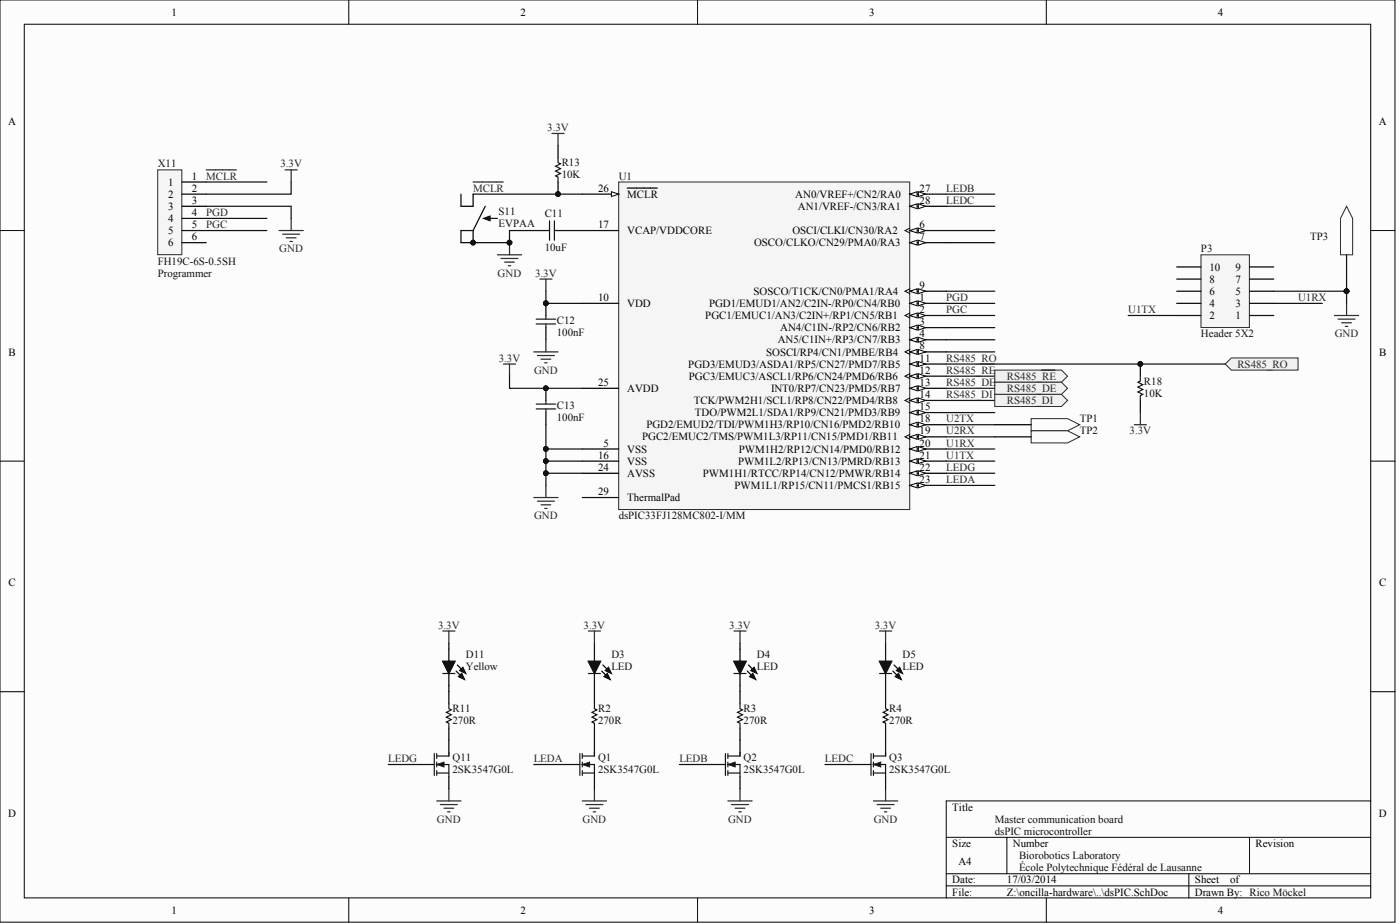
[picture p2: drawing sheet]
<svg xmlns="http://www.w3.org/2000/svg" width="487mm" height="321mm" viewBox="0 0 487 321" stroke-linecap="round" stroke-linejoin="round" font-family="sans-serif">
<defs><g id="words">
<g font-size="3.8">
<text x="59.7" y="5.5">1</text>
<text x="181" y="5.5">2</text>
<text x="302.3" y="5.5">3</text>
<text x="423.5" y="5.5">4</text>
<text x="2.8" y="43.4">A</text>
<text x="479.5" y="43.4">A</text>
<text x="58.4" y="64.5">1</text>
<text x="66.7" y="62.4">1</text>
<text x="58.4" y="68.7">2</text>
<text x="66.7" y="66.6">2</text>
<text x="66.7" y="70.8">3</text>
<text x="208" y="66.6">26</text>
<text x="218.1" y="68.7">MCLR</text>
<text x="276.6" y="68.7">AN0/VREF+/CN2/RA0</text>
<text x="319.8" y="66.6">27</text>
<text x="319.8" y="70.8">28</text>
<text x="58.4" y="72.9">3</text>
<text x="58.4" y="77.1">4</text>
<text x="66.7" y="75">4</text>
<text x="277.4" y="72.9">AN1/VREF-/CN3/RA1</text>
<text x="58.4" y="81.4">5</text>
<text x="66.7" y="79.3">5</text>
<text x="66.7" y="83.5">6</text>
<text x="208" y="79.3">17</text>
<text x="218.1" y="81.4">VCAP/VDDCORE</text>
<text x="275.6" y="81.4">OSCI/CLKI/CN30/RA2</text>
<text x="319.8" y="79.3">6</text>
<text x="319.8" y="83.5">7</text>
<text x="58.4" y="85.6">6</text>
<text x="262.2" y="85.6">OSCO/CLKO/CN29/PMA0/RA3</text>
<text x="420.6" y="94">10</text>
<text x="429.7" y="94">9</text>
<text x="319.8" y="100.3">9</text>
<text x="420.6" y="98.2">8</text>
<text x="429.7" y="98.2">7</text>
<text x="208" y="104.6">10</text>
<text x="218.1" y="106.7">VDD</text>
<text x="246.6" y="106.7">PGD1/EMUD1/AN2/C2IN-/RP0/CN4/RB0</text>
<text x="262" y="102.4">SOSCO/T1CK/CN0/PMA1/RA4</text>
<text x="319.8" y="104.6">1</text>
<text x="420.6" y="106.7">4</text>
<text x="420.6" y="102.4">6</text>
<text x="429.7" y="106.7">3</text>
<text x="429.7" y="102.4">5</text>
<text x="245.3" y="110.9">PGC1/EMUC1/AN3/C2IN+/RP1/CN5/RB1</text>
<text x="319.8" y="108.8">2</text>
<text x="319.8" y="113">3</text>
<text x="420.6" y="110.9">2</text>
<text x="429.7" y="110.9">1</text>
<text x="270.4" y="119.3">AN5/C1IN+/RP3/CN7/RB3</text>
<text x="271.3" y="115.1">AN4/C1IN-/RP2/CN6/RB2</text>
<text x="319.8" y="117.2">4</text>
<text x="3" y="123.5">B</text>
<text x="266.4" y="123.5">SOSCI/RP4/CN1/PMBE/RB4</text>
<text x="319.8" y="121.4">8</text>
<text x="319.8" y="125.6">11</text>
<text x="479.6" y="123.5">B</text>
<text x="239.4" y="127.7">PGD3/EMUD3/ASDA1/RP5/CN27/PMD7/RB5</text>
<text x="239.6" y="132">PGC3/EMUC3/ASCL1/RP6/CN24/PMD6/RB6</text>
<text x="319.8" y="129.9">12</text>
<text x="208" y="134.1">25</text>
<text x="218.1" y="136.2">AVDD</text>
<text x="268.1" y="136.2">INT0/RP7/CN23/PMD5/RB7</text>
<text x="319.8" y="134.1">13</text>
<text x="241.3" y="140.4">TCK/PWM2H1/SCL1/RP8/CN22/PMD4/RB8</text>
<text x="319.8" y="138.3">14</text>
<text x="319.8" y="142.5">15</text>
<text x="224.8" y="148.8">PGD2/EMUD2/TDI/PWM1H3/RP10/CN16/PMD2/RB10</text>
<text x="241.7" y="144.6">TDO/PWM2L1/SDA1/RP9/CN21/PMD3/RB9</text>
<text x="319.8" y="146.7">18</text>
<text x="209.9" y="155.2">5</text>
<text x="223.3" y="153">PGC2/EMUC2/TMS/PWM1L3/RP11/CN15/PMD1/RB11</text>
<text x="319.8" y="150.9">19</text>
<text x="319.8" y="155.2">20</text>
<text x="208" y="159.4">16</text>
<text x="218.1" y="157.3">VSS</text>
<text x="218.1" y="161.5">VSS</text>
<text x="256.7" y="161.5">PWM1L2/RP13/CN13/PMRD/RB13</text>
<text x="256.9" y="157.3">PWM1H2/RP12/CN14/PMD0/RB12</text>
<text x="319.8" y="159.4">21</text>
<text x="208" y="163.6">24</text>
<text x="218.1" y="165.7">AVSS</text>
<text x="244.4" y="165.7">PWM1H1/RTCC/RP14/CN12/PMWR/RB14</text>
<text x="319.8" y="163.6">22</text>
<text x="319.8" y="167.8">23</text>
<text x="208" y="172">29</text>
<text x="255.4" y="169.9">PWM1L1/RP15/CN11/PMCS1/RB15</text>
<text x="218.1" y="174.1">ThermalPad</text>
<text x="3" y="203.6">C</text>
<text x="479.6" y="203.6">C</text>
<text x="331.2" y="281.6">Title</text>
<text x="2.8" y="283.8">D</text>
<text x="479.5" y="283.8">D</text>
<text x="331.2" y="294.3">Size</text>
<text x="352.2" y="294.3">Number</text>
<text x="436.6" y="294.3">Revision</text>
<text x="333.3" y="300.6">A4</text>
<text x="331.2" y="306.9">Date:</text>
<text x="331.2" y="311.2">File:</text>
<text x="350.1" y="306.9">17/03/2014</text>
<text x="350.1" y="311.2">Z:\oncilla-hardware\..\dsPIC.SchDoc</text>
<text x="415.5" y="306.9">Sheet</text>
<text x="415.5" y="311.2">Drawn By: Rico Möckel</text>
<text x="427.8" y="306.9">of</text>
<text x="59.7" y="317.5">1</text>
<text x="181" y="317.5">2</text>
<text x="302.3" y="317.5">3</text>
<text x="423.5" y="317.5">4</text>
</g>
<g font-size="3.8" fill="#262626">
<text x="190.3" y="45.5">3.3V</text>
<text x="97.5" y="58.2">3.3V</text>
<text x="71.7" y="62.4">MCLR</text>
<text x="164.5" y="66.6">MCLR</text>
<text x="329" y="66.6">LEDB</text>
<text x="329" y="70.8">LEDC</text>
<text x="71.7" y="75">PGD</text>
<text x="71.7" y="79.3">PGC</text>
<text x="97.1" y="87.7">GND</text>
<text x="173" y="96.1">GND</text>
<text x="186.1" y="96.1">3.3V</text>
<text x="329" y="104.6">PGD</text>
<text x="451.4" y="104.6">U1RX</text>
<text x="329" y="108.8">PGC</text>
<text x="392.3" y="108.8">U1TX</text>
<text x="464.1" y="117.2">GND</text>
<text x="173.4" y="125.6">3.3V</text>
<text x="329" y="125.6">RS485_RO</text>
<text x="185.7" y="129.9">GND</text>
<text x="329" y="129.9">RS485_RE</text>
<text x="350.1" y="132">RS485_RE</text>
<text x="430.3" y="127.7">RS485_RO</text>
<text x="329" y="134.1">RS485_DE</text>
<text x="350.1" y="136.2">RS485_DE</text>
<text x="329" y="138.3">RS485_DI</text>
<text x="350.1" y="140.4">RS485_DI</text>
<text x="329" y="146.7">U2TX</text>
<text x="329" y="155.2">U1RX</text>
<text x="329" y="150.9">U2RX</text>
<text x="392.8" y="150.9">3.3V</text>
<text x="329" y="159.4">U1TX</text>
<text x="329" y="163.6">LEDG</text>
<text x="329" y="167.8">LEDA</text>
<text x="185.7" y="180.4">GND</text>
<text x="152.3" y="218.4">3.3V</text>
<text x="203" y="218.4">3.3V</text>
<text x="253.6" y="218.4">3.3V</text>
<text x="304.2" y="218.4">3.3V</text>
<text x="135" y="264.8">LEDG</text>
<text x="185.6" y="264.8">LEDA</text>
<text x="236.2" y="264.8">LEDB</text>
<text x="286.9" y="264.8">LEDC</text>
<text x="151.9" y="285.9">GND</text>
<text x="202.6" y="285.9">GND</text>
<text x="253.2" y="285.9">GND</text>
<text x="303.8" y="285.9">GND</text>
</g>
<g font-size="3.8" fill="#0e0e0e">
<text x="54.8" y="58.2">X11</text>
<text x="195.3" y="57.8">R13</text>
<text x="195.3" y="62">10K</text>
<text x="215.1" y="62.4">U1</text>
<text x="173.4" y="74.6">S11</text>
<text x="189.4" y="75.5">C11</text>
<text x="173.4" y="78.8">EVPAA</text>
<text x="455.6" y="83.5">TP3</text>
<text x="189.4" y="87.3">10uF</text>
<text x="417.6" y="87.7">P3</text>
<text x="54.8" y="91.9">FH19C-6S-0.5SH</text>
<text x="54.8" y="96.1">Programmer</text>
<text x="193.6" y="112.6">C12</text>
<text x="193.6" y="116.8">100nF</text>
<text x="417.6" y="117.2">Header 5X2</text>
<text x="397.8" y="133.6">R18</text>
<text x="397.8" y="137.9">10K</text>
<text x="193.6" y="142.1">C13</text>
<text x="193.6" y="146.3">100nF</text>
<text x="375.4" y="146.7">TP1</text>
<text x="375.4" y="150.9">TP2</text>
<text x="215.1" y="180.4">dsPIC33FJ128MC802-I/MM</text>
<text x="162" y="232.7">Yellow</text>
<text x="162" y="228.5">D11</text>
<text x="212.6" y="232.7">LED</text>
<text x="212.6" y="228.5">D3</text>
<text x="263.2" y="232.7">LED</text>
<text x="263.2" y="228.5">D4</text>
<text x="313.9" y="232.7">LED</text>
<text x="313.9" y="228.5">D5</text>
<text x="157.3" y="251.7">270R</text>
<text x="157.3" y="247.5">R11</text>
<text x="208" y="251.7">270R</text>
<text x="208" y="247.5">R2</text>
<text x="258.6" y="251.7">270R</text>
<text x="258.6" y="247.5">R3</text>
<text x="309.2" y="251.7">270R</text>
<text x="309.2" y="247.5">R4</text>
<text x="157.3" y="264.4">Q11</text>
<text x="157.3" y="268.6">2SK3547G0L</text>
<text x="208" y="264.4">Q1</text>
<text x="208" y="268.6">2SK3547G0L</text>
<text x="258.6" y="264.4">Q2</text>
<text x="258.6" y="268.6">2SK3547G0L</text>
<text x="309.2" y="264.4">Q3</text>
<text x="309.2" y="268.6">2SK3547G0L</text>
<text x="345.9" y="285.9">Master communication board</text>
<text x="345.9" y="290.1">dsPIC microcontroller</text>
<text x="354.4" y="298.5">Biorobotics Laboratory</text>
<text x="354.4" y="302.7">École Polytechnique Fédéral de Lausanne</text>
</g>
</g></defs>
<g fill="#fcfcfc" stroke="#000" stroke-width=".35">
<path d="M0 0h485.1v320.4h-485.1z"/>
<path d="M8.4 8.4h468.2v303.6h-468.2z"/>
</g>
<g fill="none" stroke="#000" stroke-width=".35">
<path d="M121.3 0v8.4M242.6 0v8.4M363.8 0v8.4M0 80.1h8.4M476.7 80.1h8.4M0 160.2h8.4M476.7 160.2h8.4M0 240.3h8.4M476.7 240.3h8.4M476.7 278.3h-147.7v33.7M329 290.9h147.7M350.1 290.9v12.7"/>
<path d="M434.5 290.9v12.7M121.3 312v8.4M242.6 312v8.4M329 303.6h147.7M329 307.8h147.7M363.8 312v8.4M413.4 303.6v8.4"/>
</g>
<g fill="none" stroke="#000" stroke-width=".42">
<path d="M194.1 50.6v4.2M160.3 67.4v4.3h4.2v-4.3M168.7 71.7l-4.2 8.4M168.7 75.9h4.3M194.1 63.2v4.2M164.5 80.1h-4.2v4.2M164.5 80.1v4.2M185.6 80.1h4.2M194.1 80.1h4.2M189.8 105.4v4.2M189.8 113.8v4.2M189.8 134.9v4.2"/>
<path d="M189.8 143.3v4.3"/>
</g>
<g fill="#0e0e0e" stroke="#0e0e0e" stroke-width=".35">
<circle cx="194" cy="67.4" r=".82"/>
<circle cx="189.8" cy="134.9" r=".82"/>
<circle cx="177.2" cy="84.3" r=".82"/>
<circle cx="189.8" cy="105.4" r=".82"/>
<circle cx="189.8" cy="156" r=".82"/>
<circle cx="189.8" cy="160.2" r=".82"/>
<circle cx="189.8" cy="164.4" r=".82"/>
<circle cx="164.5" cy="84.3" r=".82"/>
</g>
<g fill="none" stroke="#1c1c1c" stroke-width=".42">
<path d="M194.1 54.8v1.7l.8 .4-1.7 .9 1.7 .8-1.7 .8 1.7 .9-1.7 .8 .9 .4v1.7M191.1 76.7v6.8M192.8 76.7v6.8M189.8 80.1h1.3M192.8 80.1h1.3M186.5 112.6h6.7M186.5 110.9h6.7M189.8 109.6v1.3M189.8 112.6v1.2M189.8 139.1v1.3M186.5 142.1h6.7M186.5 140.4h6.7"/>
<path d="M189.8 142.1v1.2"/>
</g>
<g fill="none" stroke="#262626" stroke-width=".42">
<path d="M191.9 46.4h4.3M194.1 46.4v4.2M164.5 63.2h10.5M173 88.5h8.4M174.2 89.8h5.9M175.5 91.1h3.4M176.8 92.3h.8M177.2 84.3v4.2M187.7 97h4.2M189.8 97v4.2M189.8 118v4.3M175.1 126.5h4.2"/>
<path d="M177.2 126.5v4.2M185.6 122.3h8.5M186.9 123.5h5.9M188.1 124.8h3.4M189.4 126.1h.9M185.6 172.9h8.5M186.9 174.1h5.9M188.1 175.4h3.4M189.4 176.7h.9M189.8 168.6v4.3"/>
</g>
<g fill="none" stroke="#0e0e0e" stroke-width=".42">
<path d="M164.5 67.4h38M185.6 80.1h-8.4v4.2h-16.9M198.3 80.1h4.2M189.8 101.2v4.2h12.7M329 105.4h16.9M329 109.6h16.9M329 113.8h16.9M329 118h16.9M329 101.2h16.9M177.2 130.7v4.2h25.3M329 130.7h16.9M329 134.9h16.9"/>
<path d="M329 139.1h16.9M329 122.3h16.9M189.8 147.6v8.4h12.7M189.8 156v4.2M329 143.3h16.9M329 147.6h16.9M329 156h16.9M329 151.8h16.9M189.8 164.4v4.2M202.5 160.2h-12.7v4.2h12.7M329 160.2h16.9"/>
</g>
<path d="M168.1 75.9l2.3-.9v1.7z" fill="#000" stroke="#000" stroke-width=".35"/>
<path d="M215.1 63.2h101.2v113.8h-101.2z" fill="#f5f5f5" stroke="#262626" stroke-width=".35"/>
<path d="M316.4 105.4h12.6" fill="none" stroke="#000" stroke-width=".42"/>
<g fill="#fcfcfc" stroke="#000" stroke-width=".35">
<path d="M316.4 105.4l2.5-.8v1.6z"/>
<path d="M319.3 104.6l2.6 .8-2.6 .8z"/>
</g>
<path d="M316.4 109.6h12.6" fill="none" stroke="#000" stroke-width=".42"/>
<path d="M316.4 108.8l-1.7 .8 1.7 .9" fill="none" stroke="#000" stroke-width=".35"/>
<g fill="#fcfcfc" stroke="#000" stroke-width=".35">
<path d="M316.4 109.6l2.5-.8v1.7z"/>
<path d="M319.3 108.8l2.6 .8-2.6 .9z"/>
</g>
<path d="M316.4 113.8h12.6" fill="none" stroke="#000" stroke-width=".42"/>
<g fill="#fcfcfc" stroke="#000" stroke-width=".35">
<path d="M316.4 113.8l2.5-.8v1.7z"/>
<path d="M319.3 113l2.6 .8-2.6 .9z"/>
</g>
<path d="M316.4 118h12.6" fill="none" stroke="#000" stroke-width=".42"/>
<g fill="#fcfcfc" stroke="#000" stroke-width=".35">
<path d="M316.4 118l2.5-.8v1.7z"/>
<path d="M319.3 117.2l2.6 .8-2.6 .9z"/>
</g>
<path d="M316.4 80.1h12.6M202.5 156h12.6" fill="none" stroke="#000" stroke-width=".42"/>
<path d="M316.4 79.3l-1.7 .8 1.7 .8" fill="none" stroke="#000" stroke-width=".35"/>
<g fill="#fcfcfc" stroke="#000" stroke-width=".35">
<path d="M316.4 80.1l2.5-.8v1.6z"/>
<path d="M319.3 79.3l2.6 .8-2.6 .8z"/>
</g>
<path d="M316.4 84.3h12.6" fill="none" stroke="#000" stroke-width=".42"/>
<g fill="#fcfcfc" stroke="#000" stroke-width=".35">
<path d="M316.4 84.3l2.5-.8v1.7z"/>
<path d="M319.3 83.5l2.6 .8-2.6 .9z"/>
</g>
<path d="M316.4 122.3h12.6" fill="none" stroke="#000" stroke-width=".42"/>
<path d="M316.4 121.4l-1.7 .9 1.7 .8" fill="none" stroke="#000" stroke-width=".35"/>
<g fill="#fcfcfc" stroke="#000" stroke-width=".35">
<path d="M316.4 122.3l2.5-.9v1.7z"/>
<path d="M319.3 121.4l2.6 .9-2.6 .8z"/>
</g>
<path d="M316.4 101.2h12.6" fill="none" stroke="#000" stroke-width=".42"/>
<path d="M316.4 100.3l-1.7 .9 1.7 .8" fill="none" stroke="#000" stroke-width=".35"/>
<g fill="#fcfcfc" stroke="#000" stroke-width=".35">
<path d="M316.4 101.2l2.5-.9v1.7z"/>
<path d="M319.3 100.3l2.6 .9-2.6 .8z"/>
</g>
<path d="M202.5 105.4h12.6M316.4 126.5h12.6" fill="none" stroke="#000" stroke-width=".42"/>
<g fill="#fcfcfc" stroke="#000" stroke-width=".35">
<path d="M316.4 126.5l2.5-.9v1.7z"/>
<path d="M319.3 125.6l2.6 .9-2.6 .8z"/>
</g>
<path d="M316.4 130.7h12.6" fill="none" stroke="#000" stroke-width=".42"/>
<path d="M316.4 129.9l-1.7 .8 1.7 .8" fill="none" stroke="#000" stroke-width=".35"/>
<g fill="#fcfcfc" stroke="#000" stroke-width=".35">
<path d="M316.4 130.7l2.5-.8v1.6z"/>
<path d="M319.3 129.9l2.6 .8-2.6 .8z"/>
</g>
<path d="M316.4 134.9h12.6" fill="none" stroke="#000" stroke-width=".42"/>
<g fill="#fcfcfc" stroke="#000" stroke-width=".35">
<path d="M316.4 134.9l2.5-.8v1.7z"/>
<path d="M319.3 134.1l2.6 .8-2.6 .9z"/>
</g>
<path d="M316.4 139.1h12.6" fill="none" stroke="#000" stroke-width=".42"/>
<path d="M316.4 138.3l-1.7 .8 1.7 .9" fill="none" stroke="#000" stroke-width=".35"/>
<g fill="#fcfcfc" stroke="#000" stroke-width=".35">
<path d="M316.4 139.1l2.5-.8v1.7z"/>
<path d="M319.3 138.3l2.6 .8-2.6 .9z"/>
</g>
<path d="M316.4 143.3h12.6" fill="none" stroke="#000" stroke-width=".42"/>
<g fill="#fcfcfc" stroke="#000" stroke-width=".35">
<path d="M316.4 143.3l2.5-.8v1.7z"/>
<path d="M319.3 142.5l2.6 .8-2.6 .9z"/>
</g>
<path d="M202.5 80.1h12.6M316.4 147.6h12.6M202.5 160.2h12.6" fill="none" stroke="#000" stroke-width=".42"/>
<g fill="#fcfcfc" stroke="#000" stroke-width=".35">
<path d="M316.4 147.6l2.5-.9v1.7z"/>
<path d="M319.3 146.7l2.6 .9-2.6 .8z"/>
</g>
<path d="M316.4 151.8h12.6" fill="none" stroke="#000" stroke-width=".42"/>
<path d="M316.4 150.9l-1.7 .9 1.7 .8" fill="none" stroke="#000" stroke-width=".35"/>
<g fill="#fcfcfc" stroke="#000" stroke-width=".35">
<path d="M316.4 151.8l2.5-.9v1.7z"/>
<path d="M319.3 150.9l2.6 .9-2.6 .8z"/>
</g>
<path d="M316.4 156h12.6" fill="none" stroke="#000" stroke-width=".42"/>
<g fill="#fcfcfc" stroke="#000" stroke-width=".35">
<path d="M316.4 156l2.5-.8v1.6z"/>
<path d="M319.3 155.2l2.6 .8-2.6 .8z"/>
</g>
<path d="M316.4 160.2h12.6" fill="none" stroke="#000" stroke-width=".42"/>
<g fill="#fcfcfc" stroke="#000" stroke-width=".35">
<path d="M316.4 160.2l2.5-.8v1.7z"/>
<path d="M319.3 159.4l2.6 .8-2.6 .9z"/>
</g>
<path d="M316.4 164.4h12.6" fill="none" stroke="#000" stroke-width=".42"/>
<g fill="#fcfcfc" stroke="#000" stroke-width=".35">
<path d="M316.4 164.4l2.5-.8v1.7z"/>
<path d="M319.3 163.6l2.6 .8-2.6 .9z"/>
</g>
<path d="M316.4 168.6h12.6" fill="none" stroke="#000" stroke-width=".42"/>
<g fill="#fcfcfc" stroke="#000" stroke-width=".35">
<path d="M316.4 168.6l2.5-.8v1.7z"/>
<path d="M319.3 167.8l2.6 .8-2.6 .9z"/>
</g>
<path d="M202.5 67.4h12.6M202.5 134.9h12.6M202.5 164.4h12.6" fill="none" stroke="#000" stroke-width=".42"/>
<path d="M212.6 66.6l2.5 .8-2.5 .9z" fill="#fcfcfc" stroke="#000" stroke-width=".35"/>
<path d="M218.1 65.3h10.5M316.4 67.4h12.6" fill="none" stroke="#000" stroke-width=".42"/>
<g fill="#fcfcfc" stroke="#000" stroke-width=".35">
<path d="M316.4 67.4l2.5-.8v1.7z"/>
<path d="M319.3 66.6l2.6 .8-2.6 .9z"/>
</g>
<path d="M316.4 71.7h12.6" fill="none" stroke="#000" stroke-width=".42"/>
<g fill="#fcfcfc" stroke="#000" stroke-width=".35">
<path d="M316.4 71.7l2.5-.9v1.7z"/>
<path d="M319.3 70.8l2.6 .9-2.6 .8z"/>
</g>
<path d="M202.5 172.9h12.6" fill="none" stroke="#000" stroke-width=".42"/>
<path d="M54.8 59h8.4v29.5h-8.4z" fill="#f5f5f5" stroke="#262626" stroke-width=".35"/>
<path d="M63.3 63.2h8.4M63.3 67.4h8.4M63.3 71.7h8.4M63.3 75.9h8.4M63.3 80.1h8.4M63.3 84.3h8.4" fill="none" stroke="#000" stroke-width=".42"/>
<path d="M71.7 71.7h29.5v4.2M71.7 63.2h21.1M71.7 75.9h21.1M101.2 63.2v4.2h-29.5M71.7 80.1h21.1M329 84.3h16.9" fill="none" stroke="#0e0e0e" stroke-width=".42"/>
<path d="M71.7 59h10.5M99.1 59h4.3M101.2 59v4.2M101.2 75.9v4.2M97 80.1h8.5M98.3 81.4h5.9M99.6 82.6h3.3M100.8 83.9h.9" fill="none" stroke="#262626" stroke-width=".42"/>
<g fill="#f0f0f0" stroke="#262626" stroke-width=".35">
<path d="M426.1 126.5l2.1-2.1h23.2v4.2h-23.2z" fill-rule="evenodd"/>
<path d="M345.9 128.6h23.2l2.1 2.1-2.1 2.1h-23.2z" fill-rule="evenodd"/>
</g>
<path d="M362.1 128.6h4.8" fill="none" stroke="#262626" stroke-width=".42"/>
<g fill="#f0f0f0" stroke="#262626" stroke-width=".35">
<path d="M345.9 132.8h23.2l2.1 2.1-2.1 2.1h-23.2z" fill-rule="evenodd"/>
<path d="M345.9 137h23.2l2.1 2.1-2.1 2.1h-23.2z" fill-rule="evenodd"/>
</g>
<g fill="none" stroke="#000" stroke-width=".42">
<path d="M396.5 126.5v4.2M396.5 139.1v4.2M156.1 223.5v6.3h2.1l-2.1 4.2-2.1-4.2h2.1M156.1 234v10.5M158.6 233.2l2.5 2.5M159 231l2.6 2.6M206.7 223.5v6.3h2.1l-2.1 4.2-2.1-4.2h2.1M206.7 234v10.5M209.2 233.2l2.6 2.5M209.7 231l2.5 2.6M257.3 223.5v6.3h2.1l-2.1 4.2-2.1-4.2h2.1M257.3 234v10.5"/>
<path d="M259.9 233.2l2.5 2.5M260.3 231l2.5 2.6M307.9 223.5v6.3h2.2l-2.2 4.2-2.1-4.2h2.1M307.9 234v10.5M310.5 233.2l2.5 2.5M310.9 231l2.5 2.6M156.1 253v8.4M206.7 253v8.4M257.3 253v8.4M307.9 253v8.4M143.4 265.6h4.2M156.1 269.8v4.3"/>
<path d="M194.1 265.6h4.2M206.7 269.8v4.3M244.7 265.6h4.2M257.3 269.8v4.3M295.3 265.6h4.2M307.9 269.8v4.3"/>
</g>
<g fill="none" stroke="#1c1c1c" stroke-width=".42">
<path d="M396.5 130.7v1.7l-.8 .4 1.7 .8-1.7 .9 1.7 .8-1.7 .9 1.7 .8-.9 .4v1.7M154 234h4.2M204.6 234h4.2M255.2 234h4.2M305.8 234h4.3M156.1 244.5v1.7l.8 .4-1.7 .9 1.7 .8-1.7 .9 1.7 .8-1.7 .9 .9 .4v1.7M206.7 244.5v1.7l.8 .4-1.6 .9 1.6 .8-1.6 .9 1.6 .8-1.6 .9 .8 .4v1.7M257.3 244.5v1.7l.9 .4-1.7 .9 1.7 .8-1.7 .9 1.7 .8-1.7 .9 .8 .4v1.7M307.9 244.5v1.7l.9 .4-1.7 .9 1.7 .8-1.7 .9 1.7 .8-1.7 .9 .8 .4v1.7M147.6 265.6h3.4M151 261.8v7.6M151.9 265.6h4.2v4.2"/>
<path d="M151.9 268.6h4.2M151.9 261.8v1.7M151.9 264.8v1.7M151.9 267.7v1.7M156.1 261.4v1.3h-4.2M198.3 265.6h3.3M201.6 261.8v7.6M202.5 265.6h4.2v4.2M202.5 268.6h4.2M202.5 261.8v1.7M202.5 264.8v1.7M202.5 267.7v1.7"/>
<path d="M206.7 261.4v1.3h-4.2M248.9 265.6h3.4M252.3 261.8v7.6M253.1 265.6h4.2v4.2M253.1 268.6h4.2M253.1 261.8v1.7M253.1 264.8v1.7M253.1 267.7v1.7M257.3 261.4v1.3h-4.2M299.5 265.6h3.4M302.9 261.8v7.6M303.7 265.6h4.2v4.2"/>
<path d="M303.7 268.6h4.2M303.7 261.8v1.7M303.7 264.8v1.7M303.7 267.7v1.7M307.9 261.4v1.3h-4.2"/>
</g>
<path d="M159.4 235.1l1.2-1.2 1 2.2zM159.8 233l1.2-1.2 1 2.2zM210 235.1l1.2-1.2 1 2.2zM210.4 233l1.2-1.2 1.1 2.2zM260.6 235.1l1.2-1.2 1.1 2.2zM261 233l1.2-1.2 1.1 2.2zM311.2 235.1l1.2-1.2 1.1 2.2zM311.7 233l1.1-1.2 1.1 2.2z" fill="#000" stroke="#000" stroke-width=".35"/>
<g fill="#1c1c1c" stroke="#1c1c1c" stroke-width=".42">
<path d="M154 229.8h4.2l-2.1 4.2z"/>
<path d="M204.6 229.8h4.2l-2.1 4.2z"/>
<path d="M255.2 229.8h4.2l-2.1 4.2z"/>
<path d="M305.8 229.8h4.3l-2.2 4.2z"/>
</g>
<g fill="none" stroke="#262626" stroke-width=".42">
<path d="M394.4 147.6h4.2M396.5 143.3v4.3M154 219.2h4.2M156.1 219.2v4.3M204.6 219.2h4.2M206.7 219.2v4.3M255.2 219.2h4.2M257.3 219.2v4.3M305.8 219.2h4.3M307.9 219.2v4.3M151.9 278.3h8.4M153.1 279.5h5.9"/>
<path d="M156.1 274.1v4.2M202.5 278.3h8.4M203.8 279.5h5.9M206.7 274.1v4.2M253.1 278.3h8.4M254.4 279.5h5.9M257.3 274.1v4.2M303.7 278.3h8.5M305 279.5h5.9M307.9 274.1v4.2M154.4 280.8h3.4M155.7 282.1h.8"/>
<path d="M205 280.8h3.4M206.3 282.1h.8M255.6 280.8h3.4M256.9 282.1h.8M306.3 280.8h3.3M307.5 282.1h.9"/>
</g>
<path d="M329 67.4h16.9M329 80.1h16.9M135 265.6h8.4M185.6 265.6h8.5M236.2 265.6h8.5M286.9 265.6h8.4" fill="none" stroke="#0e0e0e" stroke-width=".42"/>
<g fill="#1c1c1c" stroke="#1c1c1c" stroke-width=".35">
<path d="M151.9 265.6l2.5-.8v1.7z"/>
<path d="M202.5 265.6l2.5-.8v1.7z"/>
<path d="M253.1 265.6l2.5-.8v1.7z"/>
<path d="M303.7 265.6l2.6-.8v1.7z"/>
</g>
<circle cx="396.5" cy="126.5" r=".82" fill="#0e0e0e" stroke="#0e0e0e" stroke-width=".35"/>
<path d="M358.6 145.5h12.6l4.2 2.1-4.2 2.1h-12.6z" fill-rule="evenodd" fill="#fcfcfc" stroke="#262626" stroke-width=".35"/>
<path d="M345.9 147.6h12.7" fill="none" stroke="#000" stroke-width=".42"/>
<path d="M358.6 149.7h12.6l4.2 2.1-4.2 2.1h-12.6z" fill-rule="evenodd" fill="#fcfcfc" stroke="#262626" stroke-width=".35"/>
<path d="M345.9 151.8h12.7" fill="none" stroke="#000" stroke-width=".42"/>
<path d="M417.6 88.5h16.9v25.3h-16.9z" fill="#f5f5f5" stroke="#262626" stroke-width=".35"/>
<path d="M409.2 97h8.4M409.2 92.7h8.4M434.5 97h8.4M434.5 92.7h8.4M409.2 109.6h8.4M409.2 105.4h8.4M409.2 101.2h8.4M434.5 109.6h8.4M434.5 105.4h8.4M434.5 101.2h8.4" fill="none" stroke="#000" stroke-width=".42"/>
<path d="M392.3 109.6h16.9M442.9 101.2h25.4v4.2M442.9 105.4h16.9" fill="none" stroke="#0e0e0e" stroke-width=".42"/>
<path d="M464 109.6h8.5M465.3 110.9h5.9M466.6 112.1h3.3M467.8 113.4h.9M468.3 105.4v4.2" fill="none" stroke="#262626" stroke-width=".42"/>
<circle cx="468.2" cy="101.2" r=".82" fill="#0e0e0e" stroke="#0e0e0e" stroke-width=".35"/>
<path d="M468.3 71.7l2.1 4.2v12.6h-4.3v-12.6z" fill-rule="evenodd" fill="#fcfcfc" stroke="#262626" stroke-width=".35"/>
<path d="M468.3 88.5v12.7" fill="none" stroke="#000" stroke-width=".42"/>
<circle cx="468.2" cy="101.2" r=".82" fill="#0e0e0e" stroke="#0e0e0e" stroke-width=".35"/>
<path d="M329 71.7h16.9M329 126.5h97.1M329 164.4h16.9M329 168.6h16.9" fill="none" stroke="#0e0e0e" stroke-width=".42"/>
<path d="M341 126.5h4.8" fill="none" stroke="#262626" stroke-width=".42"/>
<use href="#words"/>
</svg>
